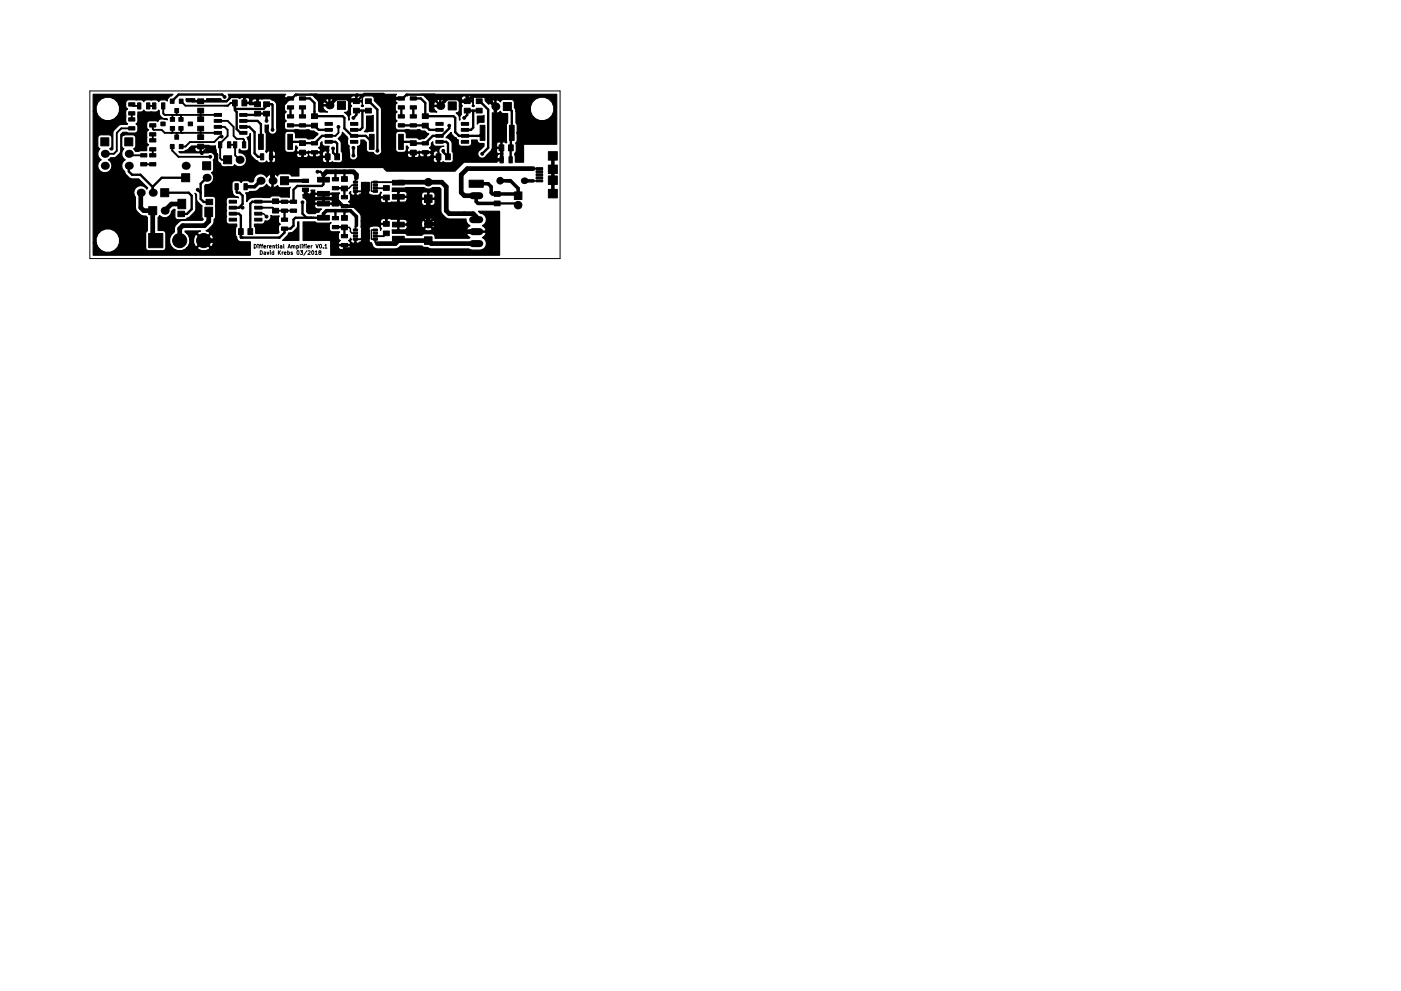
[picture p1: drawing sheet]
<svg xmlns="http://www.w3.org/2000/svg" width="297mm" height="210mm" viewBox="0 0 297 210" stroke-linecap="round" stroke-linejoin="round" font-family="sans-serif">
<g fill="none" stroke="#000" stroke-width=".21">
<path d="M19 19.3h99.7v35.6h-99.7zM53.9 51.8a.4 .4 0 0 1 .5 .4 .4 .4 0 0 1-.5 .4zM54.7 51.8v.1M54.7 52.1v.5M55 52.1h.3M55.2 53.2a.4 .4 0 0 1 .4 .4 .4 .4 0 0 1-.4 .4zM55.3 51.8l-.2 .2v.6M55.4 52.1h.3M55.7 51.8l-.2 .2v.6M56 52.4l.3-.1v-.2l-.3 .1v.4h.3M56 53.5h.3v.5M56.3 53.6l-.4 .2 .2 .2h.2"/>
<path d="M56.6 53.5l.2 .5 .2-.5M56.7 52.1v.5M56.9 52.1l-.2 .2M57.1 52.4l.4-.1v-.2l-.4 .1 .1 .4h.3M57.3 53.2v.1M57.3 53.5v.5M57.9 52.2l.3-.1v.5M57.9 52.1v.5M58 53.5l-.3 .1v.4h.3M58 53.2v.8M58.5 52.1h.3M58.6 51.8v.7l.2 .1"/>
<path d="M59 53.2v.8M59 51.8v.1M59 52.1v.5M59.1 53.5l.4 .5M59.4 52.1h.3l.1 .5M59.5 53.2l-.5 .4M59.8 52.3l-.4 .1 .1 .2h.3M59.8 53.5v.5M60.1 53.5l-.3 .1M60.1 51.8l.2 .8M60.3 53.7l.4-.1-.1-.1-.3 .1v.4h.3M61 53.5l.4 .1-.1 .4h-.3"/>
<path d="M61 53.2v.8M61.1 52.6l.2-.8 .3 .8M61.1 52.4h.4M61.9 52.2l.3-.1v.5M61.9 52.1v.5M62 53.5l-.3 .1 .3 .2v.2h-.3M62.2 52.2l.3-.1v.5M62.9 52.1l.4 .2-.1 .3h-.3M62.9 52.1v.8M63 53.3l.1-.1a.37 .37 0 0 1 .3 .4 .37 .37 0 0 1-.4 .3zM63.7 51.8l.1 .8M63.7 53.2h.5l-.3 .3 .2 .1v.3h-.4"/>
<path d="M64.1 51.8v.1M64.1 52.1v.5M64.3 52.1h.3M64.6 51.8l-.1 .2v.6M64.9 51.8v.1M64.9 52.1v.5M65.1 53.2l-.7 1M65.3 52.4l.3-.1v-.2l-.3 .1v.4h.3M65.3 53.3l.3-.1 .2 .2-.5 .6h.5M66 52.1v.5M66.1 53.3l.2-.1a.37 .37 0 0 1 .3 .4 .37 .37 0 0 1-.5 .3zM66.2 52.1l-.2 .2"/>
<path d="M66.8 53.4l.3-.2v.8M66.8 54h.5M67 51.8l.2 .8 .3-.8M67.7 53.5l-.1-.1 .1-.2 .3 .1v.2a.32 .32 0 0 0-.3 .1 .32 .32 0 0 0 0 .4l.3-.1-.1-.4M67.8 51.9l.1-.1a.37 .37 0 0 1 .3 .5 .37 .37 0 0 1-.4 .3zM68.5 52.6h.1M68.9 52.1l.2-.3v.8M68.9 52.6h.4"/>
</g>
<g fill="#000" stroke="#000" stroke-width=".21">
<path d="M21.4 29.2h1.7v1.7h-1.7zM26.5 29.2h1.7v1.7h-1.7zM27.3 25h1.3v.7h-1.3zM27.3 26.9h1.3v.7h-1.3zM27.3 23.7h1.3v.7h-1.3zM27.3 21.8h1.3v.7h-1.3zM29.2 21.8h.7v1.3h-.7zM29.8 34.5h1.3v.7h-1.3zM29.8 32.6h1.3v.7h-1.3zM31.7 32.6h1.3v.7h-1.3zM31.7 34.5h1.3v.7h-1.3zM31.7 29.4h1.3v.7h-1.3z"/>
<path d="M31.7 31.3h1.3v.7h-1.3zM31.7 26.3h1.3v.7h-1.3zM31.7 28.2h1.3v.7h-1.3zM31.1 21.8h.7v1.3h-.7zM32.4 21.8h.7v1.3h-.7zM34.3 21.8h.7v1.3h-.7zM34.1 25.9h.9v.8h-.9zM36.1 21h.8v.9h-.8zM36.1 30.6h.8v.9h-.8zM36.1 26.8h.9v.8h-.9zM36.1 24.9h.9v.8h-.9zM37.1 23h.8v.9h-.8z"/>
<path d="M37.1 28.6h.8v.9h-.8zM37.9 24.9h.9v.8h-.9zM37.9 26.8h.9v.8h-.9zM38 21h.8v.9h-.8zM38 30.6h.8v.9h-.8zM39.9 25.9h.9v.8h-.9zM38.5 36.9h1.7v1.7h-1.7zM41.9 21h1.3v1h-1.3zM41.9 23h1.3v1h-1.3zM41.9 24.8h1.3v1h-1.3zM41.9 26.8h1.3v1h-1.3zM41.9 28.6h1.3v1h-1.3z"/>
<path d="M41.9 30.6h1.3v1h-1.3zM43 34.3h1.7v1.7h-1.7zM45.4 24.1h1.6v.6h-1.6zM45.4 25.3h1.6v.6h-1.6zM45.4 26.6h1.6v.6h-1.6zM45.4 27.9h1.6v.6h-1.6zM46.3 30.1h.7v1.3h-.7zM48.2 30.1h.7v1.3h-.7zM47.4 33.1h1.7v1.7h-1.7zM49.3 21.2h1v1.3h-1zM49.5 30.1h.7v1.3h-.7zM49.8 39h.7v1.3h-.7z"/>
<path d="M50.8 27.9h1.6v.6h-1.6zM50.8 26.6h1.6v.6h-1.6zM50.8 25.3h1.6v.6h-1.6zM50.8 24.1h1.6v.6h-1.6zM51.3 21.2h1v1.3h-1zM51.4 30.1h.7v1.3h-.7zM51.7 39h.7v1.3h-.7zM55.2 32.6h.7v1.3h-.7zM54 23.6h1.2v1h-1.2zM54 21.6h1.2v1h-1.2zM54.8 28.5h1v3.2h-1zM57.1 32.6h.7v1.3h-.7z"/>
<path d="M55.9 23.6h1.2v1h-1.2zM55.9 21.6h1.2v1h-1.2zM59.5 37.5h1.7v1.7h-1.7zM60.9 24.3h1.3v.7h-1.3zM60.9 26.2h1.3v.7h-1.3zM60.9 20.5h1.3v.7h-1.3zM60.9 22.4h1.3v.7h-1.3zM61 28.5h1v3.2h-1zM63.5 24.3h1.3v.7h-1.3zM63.5 26.2h1.3v.7h-1.3zM63.5 20.5h1.3v.7h-1.3zM63.5 22.4h1.3v.7h-1.3z"/>
<path d="M63.5 29.9h1.3v1h-1.3zM63.5 31.9h1.3v1h-1.3zM64.1 38h1.3v.7h-1.3zM64.1 39.9h1.3v.7h-1.3zM66 30.1h1.3v.7h-1.3zM66 32h1.3v.7h-1.3zM66 24.1h1.3v1h-1.3zM66 26.1h1.3v1h-1.3zM68.9 26h1.6v.6h-1.6zM68.9 27.3h1.6v.6h-1.6zM68.9 28.5h1.6v.6h-1.6zM68.9 29.8h1.6v.6h-1.6z"/>
<path d="M69 32.6h1v1.3h-1zM67.3 37.6h2.5v1h-2.5zM71 32.6h1v1.3h-1zM71.5 21.5h1.7v1.7h-1.7zM70.5 37.7h1.3v.7h-1.3zM72.4 37.5h1.3v1h-1.3zM74.3 29.8h1.6v.6h-1.6zM74.3 28.5h1.6v.6h-1.6zM74.3 27.3h1.6v.6h-1.6zM74.3 26h1.6v.6h-1.6zM74.9 38.4h.9v.5h-.9zM74.9 39.1h.9v.4h-.9z"/>
<path d="M74.9 21h1.3v1h-1.3zM74.9 23h1.3v1h-1.3zM76.6 38.7h.9v.9h-.9zM77.5 38.7h.8v.9h-.8zM77.5 21h1.2v1h-1.2zM77.5 23h1.2v1h-1.2zM79.1 39.1h.9v.4h-.9zM79.1 38.4h.9v.5h-.9zM78.3 28.5h1v3.2h-1zM84.4 24.3h1.3v.7h-1.3zM84.4 26.2h1.3v.7h-1.3zM84.4 20.5h1.3v.7h-1.3z"/>
<path d="M84.4 22.4h1.3v.7h-1.3zM84.5 28.5h1v3.2h-1zM83.2 38.3h2.5v1h-2.5zM87 24.3h1.3v.7h-1.3zM87 26.2h1.3v.7h-1.3zM87 20.5h1.3v.7h-1.3zM87 22.4h1.3v.7h-1.3zM87 29.9h1.3v1h-1.3zM87 31.9h1.3v1h-1.3zM89.5 30.1h1.3v.7h-1.3zM89.5 32h1.3v.7h-1.3zM89.5 24.1h1.3v1h-1.3z"/>
<path d="M89.5 26.1h1.3v1h-1.3zM92.4 26h1.6v.6h-1.6zM92.4 27.3h1.6v.6h-1.6zM92.4 28.5h1.6v.6h-1.6zM92.4 29.8h1.6v.6h-1.6zM92.5 32.6h1v1.3h-1zM94.5 32.6h1v1.3h-1zM95 21.6h1.7v1.7h-1.7zM97.8 29.8h1.6v.6h-1.6zM97.8 28.5h1.6v.6h-1.6zM97.8 27.3h1.6v.6h-1.6zM97.8 26h1.6v.6h-1.6z"/>
<path d="M98.4 21h1.3v1h-1.3zM98.4 23h1.3v1h-1.3zM99.5 38.2h3v1.5h-3zM101 21h1.2v1h-1.2zM101 23h1.2v1h-1.2zM101.8 26.6h1v3.2h-1zM106 33.3h.7v1.3h-.7zM106.7 21.8h1.7v1.7h-1.7zM105.8 30.7h1v1.3h-1zM107.9 33.3h.7v1.3h-.7zM107.8 30.7h1v1.3h-1zM108 26.6h1v3.2h-1z"/>
<path d="M113.7 38.2h1.4v.4h-1.4zM113.7 37.5h1.4v.4h-1.4zM113.7 36.9h1.4v.4h-1.4zM113.7 36.2h1.4v.4h-1.4zM113.7 35.6h1.4v.4h-1.4zM116.3 32.2h1.9v1.8h-1.9zM116.3 35h1.9v1.8h-1.9zM116.3 37.3h1.9v1.8h-1.9zM31.5 49.5h3v3h-3zM31.5 43.8h1.7v1.7h-1.7zM34.1 40h1.7v1.7h-1.7zM37.7 44.8h1.4v1.2h-1.4z"/>
<path d="M37.7 42.3h1.7v2h-1.7zM43.4 44h1.7v2h-1.7zM43.7 42.3h1.4v1.1h-1.4zM48.6 42.5h1.5v.6h-1.5zM48.6 43.8h1.5v.6h-1.5zM48.6 45h1.5v.6h-1.5zM48.6 46.3h1.5v.6h-1.5zM50.6 48.5h1v1.3h-1zM52.6 48.5h1v1.3h-1zM54 46.3h1.5v.6h-1.5zM54 45h1.5v.6h-1.5zM54 43.8h1.5v.6h-1.5z"/>
<path d="M54 42.5h1.5v.6h-1.5zM57.8 44.2h1.2v1h-1.2zM57.8 42.2h1.2v1h-1.2zM59.7 48.2h1.3v.7h-1.3zM59.7 46.3h1.3v.7h-1.3zM59.7 44.3h1.3v.7h-1.3zM59.7 42.4h1.3v.7h-1.3zM61.6 42.4h1.3v.7h-1.3zM61.6 44.3h1.3v.7h-1.3zM67.3 45.7h2.5v1h-2.5zM67.3 42.7h2.5v1h-2.5zM67.3 40.6h2.5v1h-2.5z"/>
<path d="M70.5 45.9h1.3v.7h-1.3zM70.5 47.8h1.3v.7h-1.3zM70.5 39.6h1.3v.7h-1.3zM72.4 49.7h1.3v.7h-1.3zM72.4 51.6h1.3v.7h-1.3zM72.4 45.7h1.3v1h-1.3zM72.4 47.7h1.3v1h-1.3zM72.4 39.5h1.3v1h-1.3zM72.4 43.4h1.3v.7h-1.3zM72.4 41.5h1.3v.7h-1.3zM74.9 48.6h.9v.4h-.9zM74.9 49.2h.9v.5h-.9z"/>
<path d="M74.9 49.9h.9v.4h-.9zM74.9 50.5h.9v.5h-.9zM74.9 39.7h.9v.5h-.9zM74.9 40.4h.9v.4h-.9zM76.6 49.8h.9v.9h-.9zM76.6 48.8h.9v1h-.9zM76.6 39.6h.9v1h-.9zM77.5 49.8h.8v.9h-.8zM77.5 48.8h.8v1h-.8zM77.5 39.6h.8v1h-.8zM79.1 50.5h.9v.5h-.9zM79.1 49.9h.9v.4h-.9z"/>
<path d="M79.1 49.2h.9v.5h-.9zM79.1 48.6h.9v.4h-.9zM79.1 40.4h.9v.4h-.9zM79.1 39.7h.9v.5h-.9zM81.3 49h1.2v1h-1.2zM81.3 47h1.2v1h-1.2zM81.3 41.4h1.2v1h-1.2zM81.3 39.4h1.2v1h-1.2zM83.2 50.1h2.5v1h-2.5zM83.2 47.1h2.5v1h-2.5zM83.2 41.3h2.5v1h-2.5zM90 50.2h1.6v1.6h-1.6z"/>
<path d="M90 41.4h1.6v1.6h-1.6zM104.8 40.7h1.2v1h-1.2zM104.8 42.7h1.2v1h-1.2zM109.1 40.7h1.6v1.6h-1.6zM116.3 40.2h1.9v1.8h-1.9z"/>
<circle cx="20.3" cy="38.3" r=".3"/>
<circle cx="20.3" cy="26.9" r=".3"/>
<circle cx="20.3" cy="24.4" r=".3"/>
<circle cx="20.3" cy="34.5" r=".3"/>
<circle cx="20.3" cy="20.6" r=".3"/>
<circle cx="20.3" cy="30.7" r=".3"/>
<circle cx="23.5" cy="26.3" r=".3"/>
<circle cx="24.1" cy="37.7" r=".3"/>
<circle cx="24.1" cy="20.6" r=".3"/>
<circle cx="24.1" cy="34.5" r=".3"/>
<circle cx="25.4" cy="34.5" r=".3"/>
<circle cx="25.9" cy="37" r=".3"/>
<circle cx="26" cy="25.6" r=".3"/>
<circle cx="26" cy="23.1" r=".3"/>
<circle cx="26.2" cy="28.4" r=".3"/>
<circle cx="27.9" cy="20.6" r=".3"/>
<circle cx="29.8" cy="30.1" r=".3"/>
<circle cx="29.8" cy="24.4" r=".3"/>
<circle cx="29.8" cy="28.8" r=".3"/>
<circle cx="31.8" cy="20.6" r=".3"/>
<circle cx="31.8" cy="25" r=".3"/>
<circle cx="35.6" cy="20.6" r=".3"/>
<circle cx="40.6" cy="21.3" r=".3"/>
<circle cx="42.8" cy="32.5" r=".3"/>
<circle cx="43.8" cy="39.6" r=".3"/>
<circle cx="44.6" cy="33.3" r=".3"/>
<circle cx="45.1" cy="21.2" r=".3"/>
<circle cx="45.7" cy="38.3" r=".3"/>
<circle cx="45.7" cy="34.5" r=".3"/>
<circle cx="47" cy="29" r=".3"/>
<circle cx="47.6" cy="20.6" r=".3"/>
<circle cx="49" cy="37.1" r=".3"/>
<circle cx="50.8" cy="20.6" r=".3"/>
<circle cx="52.7" cy="33.3" r=".3"/>
<circle cx="52.7" cy="35.8" r=".3"/>
<circle cx="54.6" cy="20.6" r=".3"/>
<circle cx="54.7" cy="36.1" r=".3"/>
<circle cx="56.5" cy="25.6" r=".3"/>
<circle cx="57.2" cy="30.7" r=".3"/>
<circle cx="57.8" cy="27.6" r=".3"/>
<circle cx="58.4" cy="20.6" r=".3"/>
<circle cx="59.1" cy="33.3" r=".3"/>
<circle cx="59.1" cy="24.4" r=".3"/>
<circle cx="59.1" cy="29.5" r=".3"/>
<circle cx="59.1" cy="36.1" r=".3"/>
<circle cx="59.7" cy="21.8" r=".3"/>
<circle cx="62.2" cy="33.3" r=".3"/>
<circle cx="62.9" cy="36.4" r=".3"/>
<circle cx="65.4" cy="35.2" r=".3"/>
<circle cx="65.4" cy="33.9" r=".3"/>
<circle cx="67.1" cy="20.6" r=".3"/>
<circle cx="67.1" cy="28.4" r=".3"/>
<circle cx="67.3" cy="36.4" r=".3"/>
<circle cx="67.9" cy="23.1" r=".3"/>
<circle cx="68.6" cy="34.8" r=".3"/>
<circle cx="70.6" cy="31.5" r=".3"/>
<circle cx="71.1" cy="34.8" r=".3"/>
<circle cx="71.8" cy="26.9" r=".3"/>
<circle cx="73" cy="29.5" r=".3"/>
<circle cx="73.7" cy="34.8" r=".3"/>
<circle cx="74.9" cy="25" r=".3"/>
<circle cx="74.9" cy="31.4" r=".3"/>
<circle cx="74.9" cy="33" r=".3"/>
<circle cx="75.7" cy="20.2" r=".3"/>
<circle cx="77.5" cy="33.9" r=".3"/>
<circle cx="78.1" cy="27.6" r=".3"/>
<circle cx="78.7" cy="25" r=".3"/>
<circle cx="80" cy="32" r=".3"/>
<circle cx="81.3" cy="33.9" r=".3"/>
<circle cx="81.3" cy="28.2" r=".3"/>
<circle cx="81.3" cy="20.6" r=".3"/>
<circle cx="81.3" cy="24.4" r=".3"/>
<circle cx="83.2" cy="35.8" r=".3"/>
<circle cx="83.2" cy="20.6" r=".3"/>
<circle cx="83.2" cy="24.4" r=".3"/>
<circle cx="83.2" cy="28.2" r=".3"/>
<circle cx="87" cy="35.8" r=".3"/>
<circle cx="87" cy="28.2" r=".3"/>
<circle cx="90.2" cy="28.8" r=".3"/>
<circle cx="90.8" cy="38.7" r=".8"/>
<circle cx="90.8" cy="35.8" r=".3"/>
<circle cx="94" cy="32" r=".3"/>
<circle cx="94.6" cy="35.8" r=".3"/>
<circle cx="95.3" cy="26.7" r=".3"/>
<circle cx="95.3" cy="29" r=".3"/>
<circle cx="96.5" cy="29.5" r=".3"/>
<circle cx="96.5" cy="35.2" r=".3"/>
<circle cx="97.7" cy="21.5" r=".3"/>
<circle cx="98.4" cy="25" r=".3"/>
<circle cx="99.1" cy="20.6" r=".3"/>
<circle cx="101" cy="33.9" r=".3"/>
<circle cx="101" cy="30.7" r=".3"/>
<circle cx="102.2" cy="32.6" r=".3"/>
<circle cx="102.2" cy="25" r=".3"/>
<circle cx="104.8" cy="31.4" r=".3"/>
<circle cx="104.8" cy="33.9" r=".3"/>
<circle cx="106" cy="38.3" r=".7"/>
<circle cx="106" cy="20.6" r=".3"/>
<circle cx="106" cy="28.2" r=".3"/>
<circle cx="106" cy="24.4" r=".3"/>
<circle cx="109.9" cy="24.4" r=".3"/>
<circle cx="109.9" cy="28.2" r=".3"/>
<circle cx="110.5" cy="33.9" r=".3"/>
<circle cx="110.5" cy="30.1" r=".3"/>
<circle cx="111.4" cy="22.2" r=".3"/>
<circle cx="113.7" cy="20.6" r=".3"/>
<circle cx="113.7" cy="28.2" r=".3"/>
<circle cx="113.7" cy="30.1" r=".3"/>
<circle cx="117.5" cy="24.4" r=".3"/>
<circle cx="117.5" cy="20.6" r=".3"/>
<circle cx="117.5" cy="28.2" r=".3"/>
<circle cx="117.5" cy="30.1" r=".3"/>
<circle cx="20.3" cy="46" r=".3"/>
<circle cx="20.3" cy="49.8" r=".3"/>
<circle cx="20.3" cy="53.6" r=".3"/>
<circle cx="20.3" cy="42.2" r=".3"/>
<circle cx="26" cy="46" r=".3"/>
<circle cx="26" cy="53.6" r=".3"/>
<circle cx="26" cy="49.8" r=".3"/>
<circle cx="26" cy="42.2" r=".3"/>
<circle cx="29.8" cy="46" r=".3"/>
<circle cx="29.8" cy="49.8" r=".3"/>
<circle cx="29.8" cy="53.6" r=".3"/>
<circle cx="33.7" cy="53.6" r=".3"/>
<circle cx="34.3" cy="47.9" r=".3"/>
<circle cx="36.2" cy="46.6" r=".3"/>
<circle cx="36.2" cy="48.5" r=".3"/>
<circle cx="37.5" cy="53.6" r=".3"/>
<circle cx="38.1" cy="51" r="1.5"/>
<circle cx="41.3" cy="53.6" r=".3"/>
<circle cx="41.9" cy="46" r=".3"/>
<circle cx="41.9" cy="40.3" r=".3"/>
<circle cx="41.9" cy="43.4" r=".3"/>
<circle cx="43.2" cy="51" r="1.5"/>
<circle cx="43.8" cy="40.9" r=".3"/>
<circle cx="45.1" cy="53.6" r=".3"/>
<circle cx="47" cy="48.5" r=".3"/>
<circle cx="47" cy="44.7" r=".3"/>
<circle cx="47" cy="40.9" r=".3"/>
<circle cx="48.9" cy="51" r=".3"/>
<circle cx="48.9" cy="48.5" r=".3"/>
<circle cx="48.9" cy="53.6" r=".3"/>
<circle cx="51.4" cy="44.1" r=".3"/>
<circle cx="52.7" cy="53.6" r=".3"/>
<circle cx="52.7" cy="51.7" r=".3"/>
<circle cx="54" cy="40.9" r=".3"/>
<circle cx="54.6" cy="47.9" r=".3"/>
<circle cx="56.5" cy="46" r=".3"/>
<circle cx="57.2" cy="49.1" r=".3"/>
<circle cx="57.8" cy="40.9" r=".3"/>
<circle cx="58.4" cy="46.6" r=".3"/>
<circle cx="61" cy="50.4" r=".3"/>
<circle cx="61" cy="40.9" r=".3"/>
<circle cx="62.9" cy="50.4" r=".3"/>
<circle cx="64.1" cy="42.9" r=".3"/>
<circle cx="64.8" cy="47.9" r=".3"/>
<circle cx="66" cy="44.7" r=".3"/>
<circle cx="66" cy="42.2" r=".3"/>
<circle cx="67.3" cy="49.8" r=".3"/>
<circle cx="71.1" cy="53.6" r=".3"/>
<circle cx="71.1" cy="49.8" r=".3"/>
<circle cx="71.1" cy="42.2" r=".3"/>
<circle cx="74.9" cy="53.6" r=".3"/>
<circle cx="74.9" cy="42.2" r=".3"/>
<circle cx="78.7" cy="46" r=".3"/>
<circle cx="78.7" cy="53.6" r=".3"/>
<circle cx="78.7" cy="42.2" r=".3"/>
<circle cx="81.9" cy="43.4" r=".3"/>
<circle cx="82.6" cy="53.6" r=".3"/>
<circle cx="82.6" cy="46" r=".3"/>
<circle cx="84.5" cy="43.4" r=".3"/>
<circle cx="86.4" cy="46" r=".3"/>
<circle cx="86.4" cy="53.6" r=".3"/>
<circle cx="87" cy="43.4" r=".3"/>
<circle cx="87" cy="40.9" r=".3"/>
<circle cx="90.2" cy="46" r=".3"/>
<circle cx="90.2" cy="53.6" r=".3"/>
<circle cx="90.8" cy="47.5" r=".8"/>
<circle cx="92.7" cy="40.9" r=".3"/>
<circle cx="94" cy="49.8" r=".3"/>
<circle cx="94" cy="47.2" r=".3"/>
<circle cx="94" cy="53.6" r=".3"/>
<circle cx="97.8" cy="53.6" r=".3"/>
<circle cx="97.8" cy="49.8" r=".3"/>
<circle cx="97.8" cy="47.2" r=".3"/>
<circle cx="104.8" cy="46" r=".3"/>
<circle cx="104.8" cy="48.5" r=".3"/>
<circle cx="104.8" cy="50.4" r=".3"/>
<circle cx="104.8" cy="53" r=".3"/>
<circle cx="109.9" cy="43.5" r=".8"/>
</g>
<g fill="#000">
<circle cx="22.2" cy="32.6" r=".85"/>
<circle cx="22.2" cy="35.2" r=".85"/>
<circle cx="27.3" cy="32.6" r=".85"/>
<circle cx="27.3" cy="35.2" r=".85"/>
<circle cx="39.4" cy="35.2" r=".85"/>
<circle cx="43.8" cy="37.7" r=".85"/>
<circle cx="48.1" cy="22.4" r=".2"/>
<circle cx="50.8" cy="33.9" r=".85"/>
<circle cx="55.2" cy="38.3" r=".85"/>
<circle cx="57.8" cy="38.3" r=".85"/>
<circle cx="69.8" cy="22.3" r=".85"/>
<circle cx="93.3" cy="22.5" r=".85"/>
<circle cx="105" cy="22.6" r=".85"/>
<circle cx="111.1" cy="38.3" r=".7"/>
<circle cx="29.8" cy="40.9" r=".85"/>
<circle cx="32.4" cy="40.9" r=".85"/>
<circle cx="34.9" cy="44.7" r=".85"/>
</g>
<path d="M100.2 41.5h1.5M100.2 46.6h1.5M100.2 49.1h1.5M100.2 51.7h1.5" fill="none" stroke="#000" stroke-width="1.5"/>
<g fill="none" stroke="#000" stroke-width=".75">
<path d="M42.5 31.1h1.7l1.7 1.7v3.2l1.1 1.1M55.2 38.3l-1.2 1.3h-1.9M60.3 38.3l4.5 .1M61.6 20.9h-.3l-2.2 2.2v7.2l-1.6 1.6v1.4M75.6 21.5l-.3-.3h-1.3l-.3-.3h-2.4l-1.5 1.4M77.9 39.1v3.1l-.9 .8M85.1 20.9h-1.6l-1.6 1.6M87.6 32.4v2.8M90.2 32.3v2.9M93 33.3v1.6l-.3 .3M93.3 22.3l1.5-1.4h2.3l.6 .6h1.5l1.1-1.1h2.5l2.2 2.2v9.8l-1.5 1.5M106 38.3h2.2l1.7 1.7v1.5l-.4-.3h-5.1l-.3-.3v-1.3l-.6-.6h-2.5"/>
<path d="M106.3 31.4l.1 2.5h-8.6l-1.3 1.3h-11.4M111.1 38.3l2 .1M117.2 33.1v8M64.8 40.3v.6l1.2 1.3h5.1l1.6 1.5h3.2M68.6 46.2v-.9l.6-.6h5.1l1.3 1.3v1.9M101 41.5v1.3l.4 .4h4"/>
</g>
<g fill="none" stroke="#000" stroke-width=".5">
<path d="M27.3 35.2v1.2l.7 .7h1.8l2.6 2.6M36.5 31.1h.1M39.4 37.7h-5.1l-1.9 1.9v1.3M40.6 21.3l.2 .2h7.2l1-.9h9.4l.7 .6v1.9M42.5 31.1l-.2 .3M43.8 37.7l-1.3 1.3v3.2l.7 .7h1.2M47.6 20.6l-.5-.5h-9.2l-1.4 1.4M49.8 23l.1 .1h6l.6-.6v-.4h1.1l.2 .2v5.3M49.8 21.8v1.6l.4 .4v3.6l.8 .8h.6M50.2 39.6v1.2l.6 .1 .6 .6v1.8l-.8 .8h-1.2M51.6 24.4h2.7l.3-.3h1.9v1.5M51.6 26.9h1.3l1.1 1.1v4.5l.7 .8h.9"/>
<path d="M51.6 25.6h3l.7 .8v3.7M51.9 20.6l-.1 .1v1.1h2.5l.3 .3v-1l.6-.5M57.5 33.3v1.1l-.3 .3M61.6 26.6h5.1l.9 1h2.1M61.6 20.9h.3l.8-.8h4.4l1.4 1.4h.5l.8 .8M61.6 22.8v1.9M64.1 20.9h1.6l1 .9v2.8h6l.3 .4v2.2l1.6 1.6h2.9l1.3 1.3M64.1 22.8v1.9M64.1 32.4v2.8M66.7 32.3v2.9M67.3 36.4h.6l.7 .7v2l-.4 .4h-5.2l-.8 .8v2.5h-8.7l-.4 .4v5.9M69.5 33.3v1.6l-.3 .3"/>
<path d="M69.7 30.1h1.4l.4 .4v2.8l-.9-.9v-.9M69.7 28.8h-1.4l-1.6 1.6h-2.6l-.2-.3h-2.4M71.1 39.9l1.9 .1v1.8M71.1 36.4v1.6M73 36.4v1.6M74.9 31.4v1.6M75.6 21.5l1.6-1.6h4.1l.6 .7v1.9M76.8 23.6l-.1-.1h-1.1v.9l-.7 .6M76.8 23.6v3.5l-.4 .5h-1.3M77 39.1v1h.9v-1M78.1 23.5h-1.1l-.2 .1M78.1 21.5l1.9 1.8v8.7"/>
<path d="M85.1 26.6h5l1 1h2.1M85.1 20.9h.3l.8-.8h5.9l.4 .4v1l.8 .8M85.1 22.8v1.9M87.6 20.9h1.6l1 .9v2.8h6l.3 .4v3l.8 .8h4.4l.6-.6M87.6 22.8v1.9M93.2 30.1h1.4l.4 .4v2.8l-1-1v-.3M95.2 26.7v.5l-1.5 1.6h-1.9l-1.6 1.6h-2.5l-.3-.3h-2.4M100.3 23.6l-.1-.1h-1.1v.9l-.7 .6M100.3 23.6v3.5l-.4 .5h-1.3M101.6 23.5h-1.1l-.2 .1M101.6 21.5l1.9 1.8v8.1l-1.3 1.2M106.7 38.3h.6"/>
<path d="M107.6 22.6l.9 .9v4.7l-.2 .2v5.5M108.3 31.4h.1M34.9 40.9h5.1l.6 .6v2.9l-1 1h-1.2M41.9 40.3l.6 .6M49.4 45.3h1.2l.5 .5v4.6h8.2l1-1v-.9h1.3l.6-.6v-1.3l.4-.4h6M51.1 50.3l.1 .1M54.8 44.1h.8M60.3 44.7v1.9M64.1 42.9v2.4l.9 .9M66 42.2h5.1M68.6 41.1v2.1M71.1 48.2h1.9v1.9"/>
<path d="M71.1 44.7v1.6M73 43.7h2.6M73 52l.1 1M73.3 44.7v.1l-.3-.1v1.5M77 49.3h.9v.9h-.9zM77 43l-.4 .4M81.9 41.9v5.6M84.5 41.8v2.9M84.5 45.3v2.3M105.4 43.2h4.1l.4 .3"/>
</g>
<path d="M75.4 39.3h-.8l-.7 .7h-.9M79.6 38.6l-.9 .1v1.8l.9 .1M113 38.3l1.4 .1M114.4 35.8h-1.4M49.4 44.1h2M54.8 45.3h1.1l.6 .7M73 48.2h1l.3 .3v.6l.3 .4h.8M79.6 48.8l-.9 .1v1.8l.9 .1" fill="none" stroke="#000" stroke-width=".3"/>
<g fill="none" stroke="#000" stroke-width="1">
<path d="M56.6 35.8h-8.3l-1.3 1.3v13.3l-.6 .6h-3.2M56.6 35.8l1.2 1.2M57.8 35.2v3.1M58.4 35.2l-.6 .6M68.6 37.1l.6-.7h5.7l.7 .7v.6M77 39.1v3.9l1.7 1.7M81.9 22.5v12.7M84.5 38.8l9.2-.1 .9 .9v5.1l.6 .6h5.1l.7 .7v.6M96.5 35.2h-39.3l-.6 .6M113.1 35.8h-14l-1.3 1.3v3.7l.7 .7h2.5M29.8 40.9v3.2l.7 .6h1.9v5.7l.6 .6M38.5 43.3h-2.2l-1.4 1.4"/>
<path d="M44.3 45v2l-.9 .9h-4.7l-.6 .6v2.5M67.8 41.1h.8M75.9 43.4v.3l1.6 1.6h13.3M75.9 43.4h.7l1.3 1.3h12.9M75.9 43.4l-.3 .3M77.9 46.2v5.9l.2 .2h-1.3M78.7 45.3l-1.7 1.7v5.1l-.8 .9h-3.1M80 51.7h3.8l.7-.7v-.4l.4 .4h5.9l.6 .7h9.6M90.8 42.2v5.3h4.8l1.6 1.6h3.8"/>
</g>
<g fill="none" stroke="#000" stroke-width=".4">
<path d="M27.3 32.6l.3 .4h2.9M27.9 27.2h-2.2l-.9 1v3.8l-.7 .6h-1.9M27.9 22.2l.4 .3h1.2M27.9 24.1v1.2M30.5 34.9h1.9M31.4 22.5h1.3M32.4 26.6v.8l.2 .2h1.7l.6 .6h11.3M32.4 28.5v1.3M32.4 31.7v1.3M34.6 22.5v1.6l.3 .3h11.3M36.5 31.1v.8l1.3 1.4h6.8M36.6 27.2v.8l-.2 .2"/>
<path d="M36.7 24.4l-.1 .1v.8M37.5 23.5v.9M37.5 28.2v.9M38.2 24.4l.2 .1v.8M38.4 27.2v.8l.1 .2M38.4 21.5l.9 .9h9l.6-.6h.9M42.5 23.5v1.8M42.5 27.3v1.8M42.6 24.4h-.1M44.2 31.1l-1.4 1.4M44.2 31.1h.1M46.2 26.9h1.4l.7 .7v1.2l-1.6 1.6v3.2l.3 .3h1.3"/>
<path d="M46.2 25.6h2.1l1.2 1.3v1.9l.7 .7h1.3l.2 .2v1M47 29h-.4l-1.2 1.1h-5.1l-1 1h-.9M48.6 30.7h1.3v2.3l.9 .9M69.5 33.3v1.6l-.3 .3h-.6M71.8 26.9v1.3l-.7 .6h-1.4M73 29.5v1.9l1 1.1v2.3l-.3 .4h-2.6M75.6 37.7l-.2 .2v.7M79.6 38.6h4.7l.2 .2M81.9 39.9h-2.3M54.8 44.1h3l.6 .6h3.8M75.4 40.6h1.4l.2 .3M75.6 47.9l-.2 .2v.7"/>
<path d="M77 50.2l-.5 .6h-1.1M79.6 50.8v.6l.4 .3M81.9 49.5l-.6 .6h-1.7"/>
</g>
<path d="M19.8 20h16.9l-.4 .4h-.4a.84 .84 0 0 0-.4 1l-.5-.2h-1l-.3 .4-.6-.4h-2l-.6 .4-.2-.2a1.59 1.59 0 0 0-1.4-.1l-1.6-.1-.6 .4v1.1l.4 .4-.5 .6v2l.5 .6-1.7 .2-1.4 1.4-.1 3.8-.1 .1h-.4l-.1-.2 .2-.2 .2-.5v-1.7l-.2-.4-.4-.2h-1.7a.65 .65 0 0 0-.7 .6v1.7l.4 .7a1.46 1.46 0 0 0 .4 2.3 1.48 1.48 0 0 0-.4 2.2 1.48 1.48 0 0 0 2.3 0 1.48 1.48 0 0 0-.4-2.2l.4-.4a1.89 1.89 0 0 0 2.2-1.5v-3.5l.5-.4 2.5 .1a.65 .65 0 0 0 .6-.6v-1l-.4-.3 .2-.2a1.58 1.58 0 0 0 .2-1.4v-.9l.9-.1 .4-.3 .6 .4h2l.6-.4 .1 .1a1.44 1.44 0 0 0 1.7 1.7v.2l-.2-.1a1.93 1.93 0 0 0-1.6 .1l-.2 .4-.5-.2h-1.3l-.6 .4v1.2l.4 .4-.4 .6v1.9l.4 .6-.4 .4v.9l-2.4 .1-.4-.5 .3-.2 .2-.5v-1.9l-.6-.4h-1.7a.65 .65 0 0 0-.7 .6v1.7l.4 .7a1.46 1.46 0 0 0 .4 2.3 1.45 1.45 0 0 0-.2 2.5l.3 .6a1.94 1.94 0 0 0 1.3 1h1.4l1.9 1.9-.2 .2-.2-.3a1.49 1.49 0 0 0-2.1 0 1.49 1.49 0 0 0-.1 2v2.3l.3 .8a1.83 1.83 0 0 0 2 .9l.2 .3v2.9l-.3 .5v3.3l.6 .4h3a.65 .65 0 0 0 .7-.7l-.1-3.2-.3-.3-1.3-.1v-2.8l.3-.4a1.46 1.46 0 0 0 1.6 .4 1.46 1.46 0 0 0 1-1.3l.4-.4h.3v1.6l.4 .6h1.9l.8-.6 1.3-1.3v-3.2l-.2-.5 .2 .1 .2 .2v1.3l1.2 1.1-.1 2.3 .3 .5-.2 .2h-4.2a2.35 2.35 0 0 0-1.8 2.5 2.16 2.16 0 0 0-.5 3.2 2.16 2.16 0 0 0 3.2 .2h2.2l.2 .3a1.78 1.78 0 0 0 2.5-.3l-1.3-1.4-1.4 1.4h-2.2l.3-.3 .3-.8v-.8h.8l.1 .8 .2 .7 .4 .2 1.3-1.4h.4l1.3 1.4 .3-.2a1.78 1.78 0 0 0-.3-2.5l-1.3 1.3h-.4l-1.3-1.3-.4 .2-.3 .8h-.8a2.06 2.06 0 0 0-1-1.5v-.2h3.3l-.5 .2-.2 .3 1.4 1.4 1.3-1.4-.1-.3-.7-.3 .5-.2a2.42 2.42 0 0 0 1.2-2.2l.3-.5v-3.9l-.6-.5-1.7 .1v-2.4l.4-.1a1.48 1.48 0 0 0 1.4-.9 1.48 1.48 0 0 0-.3-1.7l.2-.1 .2-.5-.1-2 .2-.2a.94 .94 0 0 0-.1-1.2 .94 .94 0 0 0-1.2-.2h-5.9l-.3-.2 1.2-.1 1.1-.7h1.1v.3l.3 .4 .7 .1 .1-.1v-.9h.3v.9l.1 .1h.5a.61 .61 0 0 0 .3-1l-3.4 .2 .4-.4 5.1-.1 .2 3 .9 .8 .1 .5 .5 .2h1.7l.5-.2 .1-.3a1.5 1.5 0 0 0 2.5-.5 1.5 1.5 0 0 0-1.5-2l.1-.8 .1 .2a1.3 1.3 0 0 0 1.8-.2v-1.5l-.3-1a.67 .67 0 0 0 .6-.8l.2 4.6 .9 1 .5 .2 .2 .3a1.3 1.3 0 0 0 1.7-.2l.1 .1a.45 .45 0 0 0 .7 .1v-1h.3v1l.2 .2a.63 .63 0 0 0 .6-.6v-.4h9.9l.1 .7a.59 .59 0 0 0 1 .1v-1h-.9l-.2 .2h-9.9l-.1-.2h-1v-1.3h.3v1h.7l.1-.5h4.5v.4l.3 .4 .6 .1 .2-.2v-.8h.3v.8l.1 .2h.5a.63 .63 0 0 0 .5-.7l.3 .4 .7 .1 .1-.2v-.7h.3v.7l.2 .2h.5a.55 .55 0 0 0 .4-.8h.4v.5l.2 .1h.9v-.9l-.2-.2a.68 .68 0 0 0-.9 .5l-2.8-.1-.1 .2-.2-.1h-2.2l-.1 .1h-4.5v-.1a.52 .52 0 0 0-.8-.4l-.6-.1-.5 .4-.2-.3 .2-.4v-3.2l-.3-.5v-1.5h.7v.7a.94 .94 0 0 0 .9 1.3 .94 .94 0 0 0 .9-1.3v-4.9l-.3-.7-1.3-.6h-2.2l-.2 .1 .1 1.1h-1.9l-.1-.2h-1.1v-1.3h.2v1h.9l.1-.2h.4l.2 .5h1v-.9l-.2-.1h-.4l-.6 .5h-.4a.71 .71 0 0 0-.8-.9l-.4 .1a.57 .57 0 0 0-.9 .1l-.2-.2a2.06 2.06 0 0 0-1.8 .1l-.8 .9h-8.3l-.2-.2-.1-.5h1.9l.1 .4h2.2l.2-.4 3 .1a.94 .94 0 0 0 1.3 .4 .94 .94 0 0 0 .3-1.4h12.2l-.3 .4 .2 .4h1.2v.2h-1.2a.47 .47 0 0 0-.2 .5 .47 .47 0 0 0 .4 .3l-.2 .2a1.3 1.3 0 0 0 .2 1.7l-.2 .2a1.3 1.3 0 0 0 .2 1.7l-.2 .2a1.3 1.3 0 0 0 .2 1.7h4.8l.3 .2 .8 .1 .8 .6-1 1-1.1 .1-.5-.3h-2.1l-.1-.9-.3-.4a2.06 2.06 0 0 0-1.7 .1l-.2 .5v3.2l.4 .6a2.07 2.07 0 0 0 1.7-.1l.2-.5v-.7h.2l.2 .4-.2 .3 .1 .5h2.2l.2-.2 .1 .2h2.3a.47 .47 0 0 0 .1-.5 .47 .47 0 0 0-.4-.3l.4-.4 .1-.6 .3-.3a.75 .75 0 0 0 .6 .9h.9l-.2 1.2v2.2l.5 .1 .4-.2a2.02 2.02 0 0 0 1.7 .2l.4-.4v-1.5l-.2-.5-.1-2-.6-.7 .8-.9 .1-.5 1.1 1.1 .1 .4-.1 .9 .4 .6-.1 1.7a.94 .94 0 0 0 .5 1.2 .94 .94 0 0 0 1.2-.3h16.1v.4a.61 .61 0 0 0 1.1 .4v-1h-.9l-.2 .2h-16.1l.2-.4-.1-2.2h.3l.4-.4v-.9h.7l.5 .5v1.5a.65 .65 0 0 0 .6 .6h.8l.1 .2a.93 .93 0 0 0 1.5 .1h5.7v.4l.2 .4 .7 .1 .2-.2v-.8h.3v.8l.1 .2h.5a.63 .63 0 0 0 .5-.7l.3 .4 .7 .1 .1-.2v-.7h.3v.7l.2 .2h.4a.55 .55 0 0 0 .5-.8h.4v.5l.2 .1h.9v-.9l-.2-.2a.68 .68 0 0 0-.9 .5l-2.8-.1-.1 .2-.2-.1h-2.2l-.1 .1h-5.7l.2-.4v-8.9l-.3-.7-1.2-1.2a.78 .78 0 0 0-.7-1.1l-1.5 .1-.3 .3a2.06 2.06 0 0 0 .1 1.7l-.2 .2-.2-.1 .2-.4-.1-.5h-2.2a.57 .57 0 0 0 0 .9l-.2 .5 .1 1.3a.89 .89 0 0 0-.3 1.1l-.2 .1-.1-.8-.1-.3-.7-.6a.71 .71 0 0 0 .9-.6l-.1-1.9-.6-.5-1.9 .1-.4 .5-.7-.5-.2 .1v1.5h-1.5l-.1 .2 .3 .5 .7 .6h-1.6l-.2-.2v-1.6h.8l.1 .2h1.2v-1.2l-.2-.1-.4 .2-.4 .4-.3 .5h-.8a1.21 1.21 0 0 0-.7-1.2h7.4l.2 .5h.9v-.8h.3v.8h1a.6 .6 0 0 0-.4-1h-.4l-.2 .2-.9-.2-.5 .5h-7.4l-.5-.5-.6-.3h18.3l-.3 .4 .2 .4h1.2v.2h-1.2a.47 .47 0 0 0-.2 .5 .47 .47 0 0 0 .4 .3l-.2 .2a1.3 1.3 0 0 0 .2 1.7l-.2 .2a1.3 1.3 0 0 0 .2 1.7l-.2 .2a1.3 1.3 0 0 0 .2 1.7h4.8l.3 .2 .8 .1 .8 .6-1 1-1.1 .1-.5-.3h-2.1l-.1-.9-.3-.4a2.06 2.06 0 0 0-1.7 .1l-.2 .5v3.2l.4 .6a2.07 2.07 0 0 0 1.7-.1l.2-.5v-.7h.2l.2 .4-.2 .3 .1 .5h2.2l.2-.2 .1 .2h2.3a.47 .47 0 0 0 .1-.5 .47 .47 0 0 0-.4-.3l.4-.4 .1-.6 .3-.3a.75 .75 0 0 0 .6 .9h1.7l-.3 .1a.93 .93 0 0 0-.7 1.2v2.1l.5 .1 .4-.2a2.02 2.02 0 0 0 1.7 .2l.4-.6v-1.3l-.2-.5v-1.6a1.52 1.52 0 0 0-1.3-1.3l1-1.1 .3 .6 .8 .7 .5 .3v.7a.65 .65 0 0 0 .6 .6h1.8l.4-.4v-.9h1.2v.3l.4 .4h1v.6l-.8 .8a.94 .94 0 0 0-.2 1.5 .94 .94 0 0 0 1.5-.3l1.2-1.4h.9v.5a.63 .63 0 0 0 .7 .5l-.4 .3-.1 .7 .1 .2h.7v-1l-.2-.2 .2-.1v-1l-1.9 .1 .1-1h.8v.5l.1 .1h.9v-.9l-.2-.2a.68 .68 0 0 0-.8 .5h-.8v-6.7l.3 .1 .2-.1v-2.6l-.2-.1-.4 .1-.7 .8-.7-.7a.78 .78 0 0 0-.7-1.1l-1.5 .1-.3 .3a2.06 2.06 0 0 0 .1 1.7l-.2 .2-.2-.1 .2-.4-.1-.5h-2.2a.57 .57 0 0 0 0 .9l-.2 .5 .1 1.3a.89 .89 0 0 0-.3 1.1l-.2 .1-.1-.8-.6-.7 .6-.4 .1-2a.65 .65 0 0 0-.7-.6h-1.9l-.4 .5-.7-.5-.2 .2v1.4h-1.5a1.02 1.02 0 0 0 .6 1.2h-1.3l-.2-.2v-1.5h.8l.1 .2h1.2v-1.1a1.08 1.08 0 0 0-1.3 .9h-.8l-.1-.6-.6-.7h7.4l.2 .5h.9v-.8h.3v.8h1l.1-.1a.68 .68 0 0 0-.5-.9h-.5l-.1 .2-.9-.2-.5 .5h-7.4l-.6-.5-.6-.3h28.8v10.6h-6.9l-.1 3.8h-1.7l-.2-1.9 .4-.5v-1.3l-.2-.4 .4-.5v-3.2l-.3-.5v-2.5h3.1a2.53 2.53 0 0 0 3.8 1.6 2.53 2.53 0 0 0 0-4.2 2.53 2.53 0 0 0-3.8 1.6v1h-3.1l-.3-.8v-1a.65 .65 0 0 0-.7-.7h-1.9l-.4 .5-.7-.4-.2 .1v2.6l.2 .1 .7-.4 .4 .4 1.1 .1v2l-.2 .5v3.6l-.1 .1-.4-.2h-.3l-.2 .2v2.2l.2 .1-.1 .2v1.3l-1-.1-.1 .4h-7l-1.9 1.9h-14.5l-.6-.5-.1-.8h-17.8l-.1 .2v2.1h-1.6l-.2-.3-.4-.1h-2l-.3 .5-.8-.5-.2 .1v2.7l.2 .1 .8-.5 .1 .3 .5 .2h1.7l.3-.1-.2 .6v1.5h-1.7l-.6-.2h-1.2l-.6 .3h-3.7a1.36 1.36 0 0 0-1.2 .9v-1.3l-.2-.6h.6l.2-.3a2.12 2.12 0 0 0 2.3-.7l.6-.2 .7-.6 .5 .5 .4 .2 .3-.1v-2.7l-.3-.1-.4 .2-.5 .5a1.47 1.47 0 0 0-1.7-.7 1.47 1.47 0 0 0-1 1.5l-.2 .2h-.7l-.2-.2-1-.1-.6 .4-.3-.3-1-.1a.65 .65 0 0 0-.6 .7v1.5a1.4 1.4 0 0 0 1.4 1.4v.1l-.5-.2h-1.5a.65 .65 0 0 0-.7 .7l.1 3.4a1.21 1.21 0 0 0 .6 1.7l1.6-.1v.5l-.3 .5v1.3l.3 .5a.91 .91 0 0 0 1 1h1.9v2.8h-33.3v-2.6h.6l.4 .9a2.53 2.53 0 0 0 4.2 .1 2.53 2.53 0 0 0-1.6-3.9 2.53 2.53 0 0 0-3 2.9h-.6v-27.9h.6l.4 .9a2.53 2.53 0 0 0 4.2 0 2.53 2.53 0 0 0-1.6-3.9 2.53 2.53 0 0 0-3 3h-.6zM62.6 20h.5l-.2 .4zM77.7 24.6l1.4-.1v3.3l-1.9 .1 .5-.5v-.3zM86.1 20h.5l-.2 .4zM64.3 47.1h2.5l.5 .2 2.9-.1-.2 .2a1.3 1.3 0 0 0 .2 1.7l1.7 .1v.1a1.3 1.3 0 0 0 .2 1.7l-.1 .1a.45 .45 0 0 0-.1 .8h2.3l.1-.4-.4-.4 .4-.6 .3 .4-.3 .1 .1 .3a.54 .54 0 0 0 .8 .1v-.4h.3v.4l.2 .2 .5-.1 .2-.2 .4 .1 .1-.3a.64 .64 0 0 0 1.1 0l.2 .3 .6 .1 .4 1 .8 .3h3.8l.5-.1 .6-.5h4.6l.3 .2 .9 .1 .7 .3h8l.2 .2a3.6 3.6 0 0 0 3.1-.3 1.38 1.38 0 0 0-.4-2.3l.5-.4 .2-.4-.1-.3h-3.9l-.1 .3 .2 .4 .6 .4-.3 .1h-7.1a.74 .74 0 0 0-.7-.9h-1.6l-.5 .3h-3.2l-.6-.4h-2.5l-.1-.7h1.1l.1-.2v-.8h.3v.8l.1 .2h1.1l.4-.2h3.8l.1 .2a1.05 1.05 0 0 0 1.5-.2l-.8-.9-.8 .9h-3.8l.1-.7-.1-.1h-1.9v-1.1h.3v.8h1.6l.1-.2h3.1l.2 1 .2 .1 .8-.9h.4l.8 .9 .3-.1a1.05 1.05 0 0 0-.3-1.6l-.8 .8h-.4l-.8-.8-.2 .1-.2 .5h-3.1a.65 .65 0 0 0-.4-.8h4.1l.8 .9 .8-.9v-.2a1.05 1.05 0 0 0-1.6 .2h-5.3l-.4 .2-.1-.2h-1.2l-.8-.1-.2 .1v1.2l-1.2-.1a.57 .57 0 0 0 .1 .9l-.2 .4v-.3a.65 .65 0 0 0-.7-.7l-1.5 .2-.3 .1-.2 .3a.64 .64 0 0 0-1.1 0l-.1-.3h-.3l.1-1.3h4.1l.1 .5h1v-.9l-.2-.1h-.4l-.5 .5h-4.1l-.1-1.3a3.5 3.5 0 0 0-2.2-1.9l-.1-.1a.47 .47 0 0 0 .1-.5 .47 .47 0 0 0-.4-.3l.4-.4v-.2h6.4a.68 .68 0 0 0 .5 .8h.4l.2-.1v-.9h-1l-.1 .2h-6.4v-.9l-.3-.3 .3-.3h.1l-.1 .2a.58 .58 0 0 0 .9 .4v-.5h.3v.5l.2 .1 .5-.1 .2-.2 .4 .1 .1-.3a.64 .64 0 0 0 1.1 0l.2 .3 .3 .1 1.5 .2 .5-.2 .3-.5 .1 .1-.2 .4v.3l.1 .2h1.3l-.1 1.1 .2 .1 .8-.2 1.2 .1 .1-.2v-.8h.3v.8l.1 .2h1.1l.5-.5h3.1l.1 .9 .4 .3h.6l.2-.2v-1.1h.2v1.1l.2 .2 .9-.1 .2-.4v-.7l-.1-.1-5.8 .1v-.4l-.1-.1h-1.9v-1.1h.3v.8h1.6l.1-.4h3.1v.7l.1 .1h1.2v-1.1h.2v1.1h1.2l.1-.1v-.7l-.5-.5h-.6l-.2 .2-1-.2-.5 .5h-3.1l-.1-.3-.4-.3h-1.1l-.1 .2-.4-.2h-1.1l.1-.7 6.7-.1a1.38 1.38 0 0 0 1.8 0h1.5l.3 .3v4.6l.3 .8 .6 .6 .8 .4h3.6a1.32 1.32 0 0 0 .9 1.4l-.6 .4-.2 .4 .1 .3h3.9l.1-.3-.2-.4-.5-.4a1.42 1.42 0 0 0 .8-1.6 1.42 1.42 0 0 0-1.3-1.1l-.4-.4h4.5v9.3h-35.8v-1.8h1.6a.63 .63 0 0 0 .5 .7h.5l.2-.2v-.7h.3v.7l.1 .2 .7-.1a.45 .45 0 0 0 .2-.8l-4.1 .2v-1.3h-5.8zM101.2 24.6l1.4-.1v1.4l-1 .1-.4 .3zM54 47.5l1.5 .1a.65 .65 0 0 0 .7-.8 .93 .93 0 0 0 1-.1 .93 .93 0 0 0 .2-1l.4 .1h1.4l-.2 .5v.7l.4 .6-.2 .1a1.53 1.53 0 0 0 0 1.6l-.3 .2h-4.7v-1l-.2-.5zM63.1 47.1h.3v3.9h-3.5l1.1-1 .2-.5 .4-.1a1.98 1.98 0 0 0 1.5-2.3zM64.6 40.3h.3v.8l.2 .1h.4a.52 .52 0 0 0 .4-.8l.9-.1-.1 .5 .2 .2 5-.1v.1a1.3 1.3 0 0 0 .2 1.8l-.1 .1a.45 .45 0 0 0-.1 .7l-1.4 .1-.2-.4h-3.4a.6 .6 0 0 0 .3 1h1l-.6 .8h-.5l-.3 .2h-1.4l-.4-.3v-1.8a.92 .92 0 0 0-.7-1.2v-.6h2.4v.3l.3 .5a.59 .59 0 0 0-.1 .9h1.6v-1.9h.2v1.9h1.6a.59 .59 0 0 0-.1-.9 .59 .59 0 0 0 .1-1l-6 .2v-.2l.3-.1z" fill="#000" stroke="#000" stroke-width=".25"/>
</svg>
